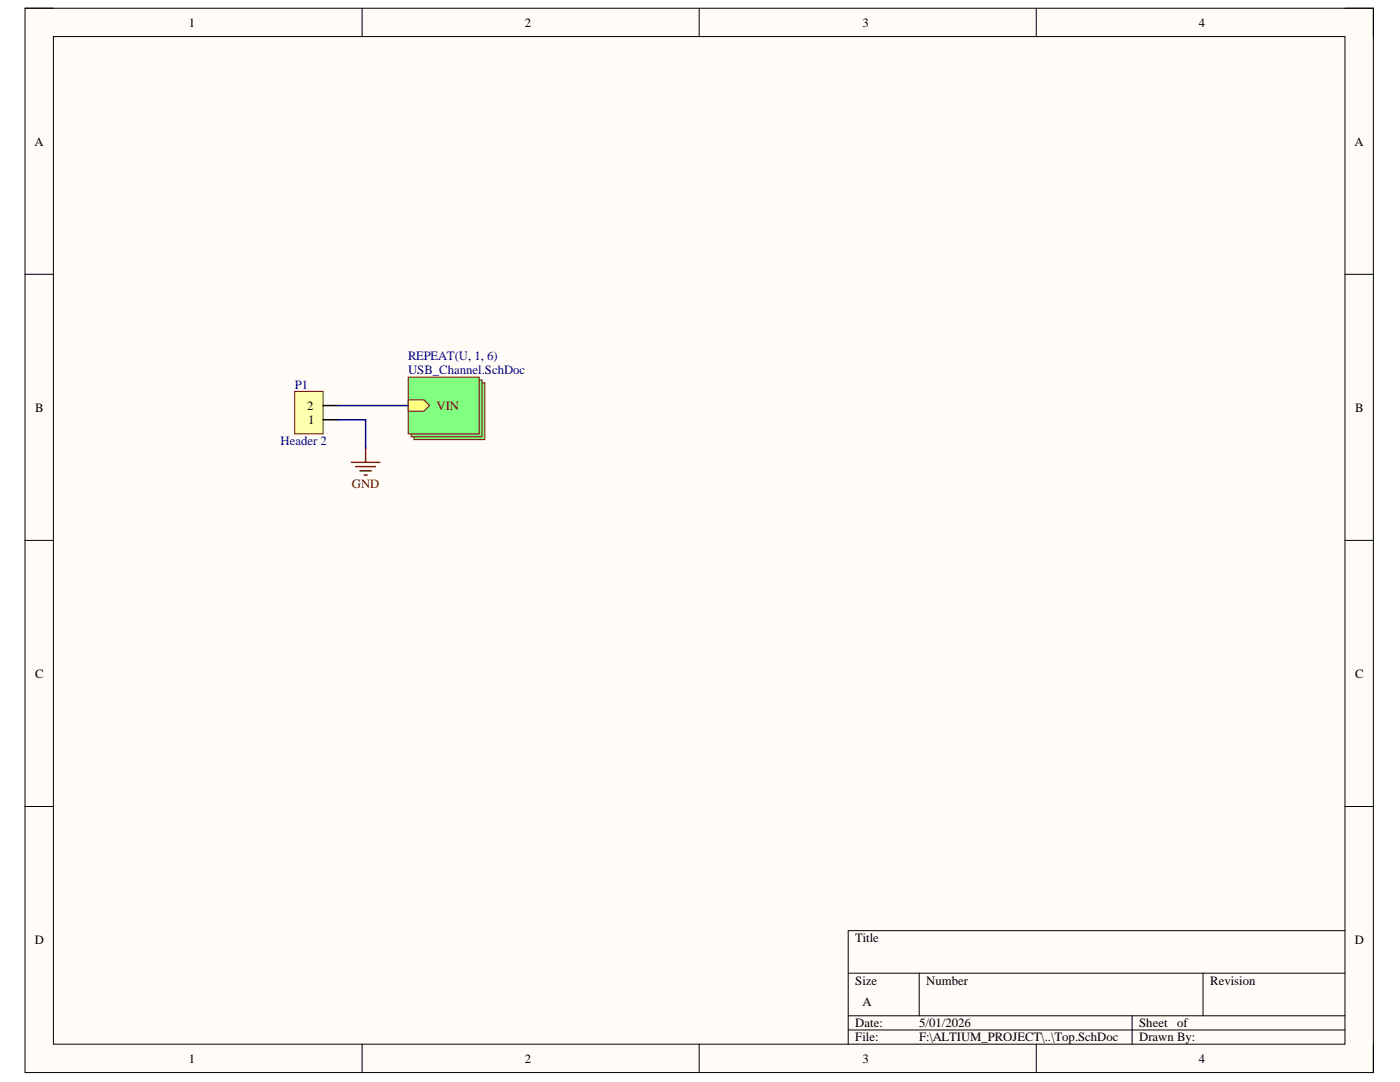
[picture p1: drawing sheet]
<svg xmlns="http://www.w3.org/2000/svg" width="279mm" height="216mm" viewBox="0 0 279 216" stroke-linecap="round" stroke-linejoin="round" font-family="sans-serif">
<defs><g id="words">
<g font-size="2.5">
<text x="37.7" y="5.3">1</text>
<text x="104.7" y="5.3">2</text>
<text x="172.1" y="5.3">3</text>
<text x="239.2" y="5.3">4</text>
<text x="6.9" y="29.1">A</text>
<text x="270.3" y="29.1">A</text>
<text x="7" y="82.2">B</text>
<text x="61.3" y="81.8">2</text>
<text x="270.4" y="82.2">B</text>
<text x="61.5" y="84.6">1</text>
<text x="7" y="135.2">C</text>
<text x="270.4" y="135.2">C</text>
<text x="6.9" y="188.3">D</text>
<text x="170.7" y="188">Title</text>
<text x="270.4" y="188.3">D</text>
<text x="170.7" y="196.5">Size</text>
<text x="184.9" y="196.5">Number</text>
<text x="241.5" y="196.5">Revision</text>
<text x="172.1" y="200.7">A</text>
<text x="170.7" y="205">Date:</text>
<text x="170.7" y="207.8">File:</text>
<text x="183.5" y="205">5/01/2026</text>
<text x="183.5" y="207.8">F:\ALTIUM_PROJECT\..\Top.SchDoc</text>
<text x="227.4" y="205">Sheet</text>
<text x="227.4" y="207.8">Drawn By:</text>
<text x="234.9" y="205">of</text>
<text x="37.7" y="212">1</text>
<text x="104.7" y="212">2</text>
<text x="172.1" y="212">3</text>
<text x="239.2" y="212">4</text>
</g>
<g font-size="2.5" fill="#000080">
<text x="81.5" y="71.9">REPEAT(U, 1, 6)</text>
<text x="58.8" y="77.5">P1</text>
<text x="81.5" y="74.7">USB_Channel.SchDoc</text>
<text x="56" y="88.9">Header 2</text>
</g>
<g font-size="2.5" fill="#800000">
<text x="87.1" y="81.8">VIN</text>
<text x="70.2" y="97.4">GND</text>
</g>
</g></defs>
<path d="M5 1.6h269.1v212.4h-269.1z" fill-rule="evenodd" fill="#fffcf8"/>
<path d="M5 1.6h269.1v212.4h-269.1z" fill="none" stroke="#000" stroke-width=".2"/>
<path d="M10.7 7.3h257.7v201.1h-257.7z" fill-rule="evenodd" fill="#fffcf8"/>
<g fill="none" stroke="#000" stroke-width=".2">
<path d="M5 1.6h5.7M10.7 7.3h257.7v201.1h-257.7zM72.3 1.6v5.7M139.5 1.6v5.7M206.8 1.6v5.7M268.4 1.6h5.7v5.7M5 54.7h5.7M268.4 54.7h5.7M5 107.8h5.7M268.4 107.8h5.7M5 160.9h5.7M268.4 160.9h5.7"/>
<path d="M169.3 194.2h99.1M183.4 194.2v8.5M240.1 194.2v8.5M268.4 185.7h-99.1v22.7M72.3 208.4v5.6M139.5 208.4v5.6M169.3 202.7h99.1M169.3 205.5h99.1M206.8 208.4v5.6M225.9 202.7v5.7M274.1 208.4v5.6"/>
</g>
<path d="M58.8 78.1h5.7v8.5h-5.7z" fill-rule="evenodd" fill="#ffffb0"/>
<path d="M58.8 78.1h5.7v8.5h-5.7z" fill="none" stroke="#800000" stroke-width=".2"/>
<path d="M64.5 83.8h2.8M64.5 80.9h2.8" fill="none" stroke="#000" stroke-width=".3"/>
<path d="M70.1 92.3h5.7M71 93.1h4M71.8 93.9h2.3M72.7 94.8h.6M73 89.4v2.9" fill="none" stroke="#800000" stroke-width=".3"/>
<path d="M82.6 76.4h14.2v11.3h-14.2z" fill-rule="evenodd" fill="#80ff80"/>
<path d="M82.6 76.4h14.2v11.3h-14.2z" fill="none" stroke="#800000" stroke-width=".2"/>
<path d="M82 75.8h14.2v11.4h-14.2z" fill-rule="evenodd" fill="#80ff80"/>
<path d="M82 75.8h14.2v11.4h-14.2z" fill="none" stroke="#800000" stroke-width=".2"/>
<path d="M81.5 75.3h14.1v11.3h-14.1z" fill-rule="evenodd" fill="#80ff80"/>
<path d="M81.5 75.3h14.1v11.3h-14.1z" fill="none" stroke="#800000" stroke-width=".2"/>
<path d="M81.5 79.8h3.1l1.1 1.1-1.1 1.2h-3.1z" fill-rule="evenodd" fill="#ffff80"/>
<path d="M81.5 79.8h3.1l1.1 1.1-1.1 1.2h-3.1z" fill="none" stroke="#800000" stroke-width=".2"/>
<path d="M67.3 80.9h14.2M67.3 83.8h5.7v5.6" fill="none" stroke="#000080" stroke-width=".3"/>
<use href="#words"/>
</svg>
